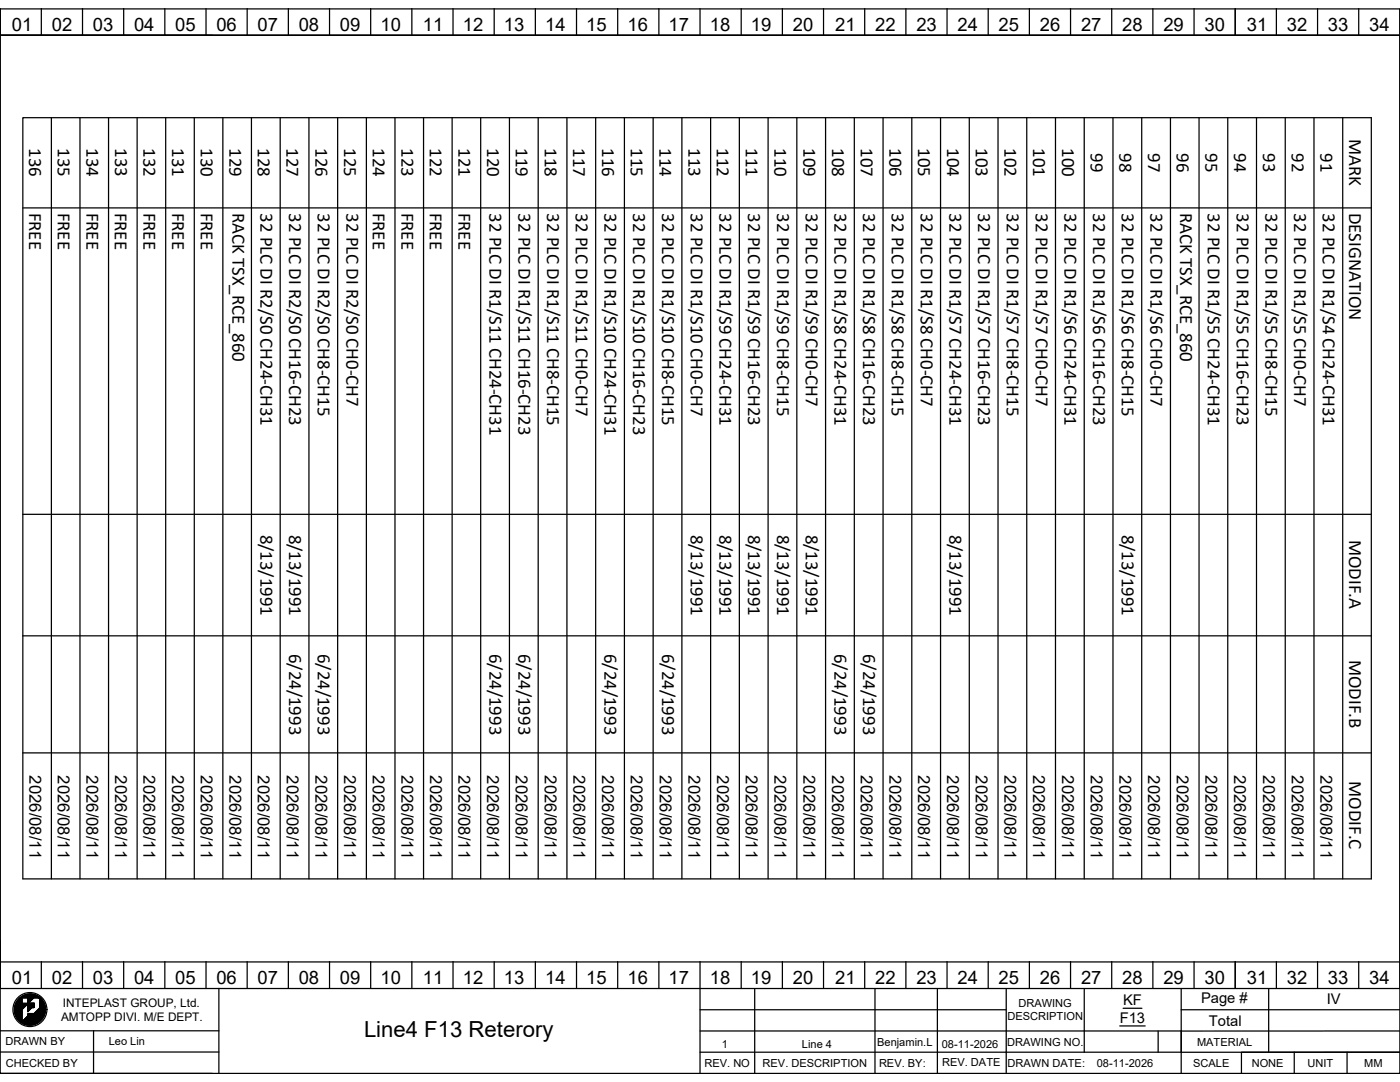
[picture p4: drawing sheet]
<svg xmlns="http://www.w3.org/2000/svg" width="279mm" height="216mm" viewBox="0 0 279 216" stroke-linecap="round" stroke-linejoin="round" font-family="sans-serif">
<defs><g id="words">
<text font-size="4.4" x="72.6" y="206.8">Line4 F13 Reterory</text>
<g font-size="3.7">
<text x="2.4" y="6.2">01</text>
<text x="10.3" y="6.2">02</text>
<text x="18.5" y="6.2">03</text>
<text x="26.8" y="6.2">04</text>
<text x="35" y="6.2">05</text>
<text x="43.2" y="6.2">06</text>
<text x="51.4" y="6.2">07</text>
<text x="59.6" y="6.2">08</text>
<text x="67.8" y="6.2">09</text>
<text x="75.9" y="6.2">10</text>
<text x="84.4" y="6.2">11</text>
<text x="92.4" y="6.2">12</text>
<text x="100.6" y="6.2">13</text>
<text x="108.8" y="6.2">14</text>
<text x="117" y="6.2">15</text>
<text x="125.2" y="6.2">16</text>
<text x="133.4" y="6.2">17</text>
<text x="141.6" y="6.2">18</text>
<text x="149.9" y="6.2">19</text>
<text x="158.2" y="6.2">20</text>
<text x="166.7" y="6.2">21</text>
<text x="174.7" y="6.2">22</text>
<text x="182.9" y="6.2">23</text>
<text x="191.1" y="6.2">24</text>
<text x="199.3" y="6.2">25</text>
<text x="207.5" y="6.2">26</text>
<text x="215.7" y="6.2">27</text>
<text x="224" y="6.2">28</text>
<text x="232.2" y="6.2">29</text>
<text x="240.4" y="6.2">30</text>
<text x="248.8" y="6.2">31</text>
<text x="256.8" y="6.2">32</text>
<text x="265" y="6.2">33</text>
<text x="273.2" y="6.2">34</text>
<text x="5.9" y="29.5" transform="rotate(90 5.9 29.5)">136</text>
<text x="11.6" y="29.6" transform="rotate(90 11.6 29.6)">135</text>
<text x="17.3" y="29.5" transform="rotate(90 17.3 29.5)">134</text>
<text x="23" y="29.6" transform="rotate(90 23 29.6)">133</text>
<text x="28.7" y="29.6" transform="rotate(90 28.7 29.6)">132</text>
<text x="34.4" y="29.6" transform="rotate(90 34.4 29.6)">131</text>
<text x="40.1" y="29.5" transform="rotate(90 40.1 29.5)">130</text>
<text x="45.8" y="29.6" transform="rotate(90 45.8 29.6)">129</text>
<text x="51.5" y="29.6" transform="rotate(90 51.5 29.6)">128</text>
<text x="57.2" y="29.6" transform="rotate(90 57.2 29.6)">127</text>
<text x="62.9" y="29.5" transform="rotate(90 62.9 29.5)">126</text>
<text x="68.7" y="29.6" transform="rotate(90 68.7 29.6)">125</text>
<text x="74.4" y="29.5" transform="rotate(90 74.4 29.5)">124</text>
<text x="80.1" y="29.6" transform="rotate(90 80.1 29.6)">123</text>
<text x="85.8" y="29.6" transform="rotate(90 85.8 29.6)">122</text>
<text x="91.5" y="29.6" transform="rotate(90 91.5 29.6)">121</text>
<text x="97.2" y="29.5" transform="rotate(90 97.2 29.5)">120</text>
<text x="103" y="29.6" transform="rotate(90 103 29.6)">119</text>
<text x="108.7" y="29.6" transform="rotate(90 108.7 29.6)">118</text>
<text x="114.4" y="29.6" transform="rotate(90 114.4 29.6)">117</text>
<text x="120.2" y="29.5" transform="rotate(90 120.2 29.5)">116</text>
<text x="125.9" y="29.6" transform="rotate(90 125.9 29.6)">115</text>
<text x="131.6" y="29.5" transform="rotate(90 131.6 29.5)">114</text>
<text x="137.4" y="29.6" transform="rotate(90 137.4 29.6)">113</text>
<text x="143.1" y="29.6" transform="rotate(90 143.1 29.6)">112</text>
<text x="148.8" y="29.6" transform="rotate(90 148.8 29.6)">111</text>
<text x="154.6" y="29.5" transform="rotate(90 154.6 29.5)">110</text>
<text x="160.3" y="29.6" transform="rotate(90 160.3 29.6)">109</text>
<text x="166.1" y="29.6" transform="rotate(90 166.1 29.6)">108</text>
<text x="171.8" y="29.6" transform="rotate(90 171.8 29.6)">107</text>
<text x="177.5" y="29.5" transform="rotate(90 177.5 29.5)">106</text>
<text x="183.3" y="29.6" transform="rotate(90 183.3 29.6)">105</text>
<text x="189" y="29.5" transform="rotate(90 189 29.5)">104</text>
<text x="194.7" y="29.6" transform="rotate(90 194.7 29.6)">103</text>
<text x="200.5" y="29.6" transform="rotate(90 200.5 29.6)">102</text>
<text x="206.2" y="29.6" transform="rotate(90 206.2 29.6)">101</text>
<text x="211.9" y="29.5" transform="rotate(90 211.9 29.5)">100</text>
<text x="269.2" y="27.7" transform="rotate(90 269.2 27.7)">MARK</text>
<text x="217.7" y="30.6" transform="rotate(90 217.7 30.6)">99</text>
<text x="223.4" y="30.6" transform="rotate(90 223.4 30.6)">98</text>
<text x="229.2" y="30.6" transform="rotate(90 229.2 30.6)">97</text>
<text x="234.9" y="30.6" transform="rotate(90 234.9 30.6)">96</text>
<text x="240.6" y="30.6" transform="rotate(90 240.6 30.6)">95</text>
<text x="246.3" y="30.6" transform="rotate(90 246.3 30.6)">94</text>
<text x="252.1" y="30.6" transform="rotate(90 252.1 30.6)">93</text>
<text x="257.8" y="30.6" transform="rotate(90 257.8 30.6)">92</text>
<text x="263.5" y="30.6" transform="rotate(90 263.5 30.6)">91</text>
<text x="5.8" y="42.4" transform="rotate(90 5.8 42.4)">FREE</text>
<text x="11.5" y="42.4" transform="rotate(90 11.5 42.4)">FREE</text>
<text x="17.2" y="42.4" transform="rotate(90 17.2 42.4)">FREE</text>
<text x="22.9" y="42.4" transform="rotate(90 22.9 42.4)">FREE</text>
<text x="28.6" y="42.4" transform="rotate(90 28.6 42.4)">FREE</text>
<text x="34.3" y="42.4" transform="rotate(90 34.3 42.4)">FREE</text>
<text x="40" y="42.4" transform="rotate(90 40 42.4)">FREE</text>
<text x="46.4" y="42.4" transform="rotate(90 46.4 42.4)">RACK TSX_RCE_860</text>
<text x="52" y="42.6" transform="rotate(90 52 42.6)">32 PLC DI R2/S0 CH24-CH31</text>
<text x="57.7" y="42.6" transform="rotate(90 57.7 42.6)">32 PLC DI R2/S0 CH16-CH23</text>
<text x="63.4" y="42.6" transform="rotate(90 63.4 42.6)">32 PLC DI R2/S0 CH8-CH15</text>
<text x="69.2" y="42.6" transform="rotate(90 69.2 42.6)">32 PLC DI R2/S0 CH0-CH7</text>
<text x="74.4" y="42.4" transform="rotate(90 74.4 42.4)">FREE</text>
<text x="80.1" y="42.4" transform="rotate(90 80.1 42.4)">FREE</text>
<text x="85.8" y="42.4" transform="rotate(90 85.8 42.4)">FREE</text>
<text x="91.5" y="42.4" transform="rotate(90 91.5 42.4)">FREE</text>
<text x="97.7" y="42.6" transform="rotate(90 97.7 42.6)">32 PLC DI R1/S11 CH24-CH31</text>
<text x="103.5" y="42.6" transform="rotate(90 103.5 42.6)">32 PLC DI R1/S11 CH16-CH23</text>
<text x="109.2" y="42.6" transform="rotate(90 109.2 42.6)">32 PLC DI R1/S11 CH8-CH15</text>
<text x="114.9" y="42.6" transform="rotate(90 114.9 42.6)">32 PLC DI R1/S11 CH0-CH7</text>
<text x="120.7" y="42.6" transform="rotate(90 120.7 42.6)">32 PLC DI R1/S10 CH24-CH31</text>
<text x="126.4" y="42.6" transform="rotate(90 126.4 42.6)">32 PLC DI R1/S10 CH16-CH23</text>
<text x="132.1" y="42.6" transform="rotate(90 132.1 42.6)">32 PLC DI R1/S10 CH8-CH15</text>
<text x="137.9" y="42.6" transform="rotate(90 137.9 42.6)">32 PLC DI R1/S10 CH0-CH7</text>
<text x="143.6" y="42.6" transform="rotate(90 143.6 42.6)">32 PLC DI R1/S9 CH24-CH31</text>
<text x="149.3" y="42.6" transform="rotate(90 149.3 42.6)">32 PLC DI R1/S9 CH16-CH23</text>
<text x="155.1" y="42.6" transform="rotate(90 155.1 42.6)">32 PLC DI R1/S9 CH8-CH15</text>
<text x="160.8" y="42.6" transform="rotate(90 160.8 42.6)">32 PLC DI R1/S9 CH0-CH7</text>
<text x="166.5" y="42.6" transform="rotate(90 166.5 42.6)">32 PLC DI R1/S8 CH24-CH31</text>
<text x="172.3" y="42.6" transform="rotate(90 172.3 42.6)">32 PLC DI R1/S8 CH16-CH23</text>
<text x="178" y="42.6" transform="rotate(90 178 42.6)">32 PLC DI R1/S8 CH8-CH15</text>
<text x="183.7" y="42.6" transform="rotate(90 183.7 42.6)">32 PLC DI R1/S8 CH0-CH7</text>
<text x="189.5" y="42.6" transform="rotate(90 189.5 42.6)">32 PLC DI R1/S7 CH24-CH31</text>
<text x="195.2" y="42.6" transform="rotate(90 195.2 42.6)">32 PLC DI R1/S7 CH16-CH23</text>
<text x="201" y="42.6" transform="rotate(90 201 42.6)">32 PLC DI R1/S7 CH8-CH15</text>
<text x="206.7" y="42.6" transform="rotate(90 206.7 42.6)">32 PLC DI R1/S7 CH0-CH7</text>
<text x="212.4" y="42.6" transform="rotate(90 212.4 42.6)">32 PLC DI R1/S6 CH24-CH31</text>
<text x="218.2" y="42.6" transform="rotate(90 218.2 42.6)">32 PLC DI R1/S6 CH16-CH23</text>
<text x="223.9" y="42.6" transform="rotate(90 223.9 42.6)">32 PLC DI R1/S6 CH8-CH15</text>
<text x="229.6" y="42.6" transform="rotate(90 229.6 42.6)">32 PLC DI R1/S6 CH0-CH7</text>
<text x="235.5" y="42.4" transform="rotate(90 235.5 42.4)">RACK TSX_RCE_860</text>
<text x="241.1" y="42.6" transform="rotate(90 241.1 42.6)">32 PLC DI R1/S5 CH24-CH31</text>
<text x="246.8" y="42.6" transform="rotate(90 246.8 42.6)">32 PLC DI R1/S5 CH16-CH23</text>
<text x="252.5" y="42.6" transform="rotate(90 252.5 42.6)">32 PLC DI R1/S5 CH8-CH15</text>
<text x="258.3" y="42.6" transform="rotate(90 258.3 42.6)">32 PLC DI R1/S5 CH0-CH7</text>
<text x="264" y="42.6" transform="rotate(90 264 42.6)">32 PLC DI R1/S4 CH24-CH31</text>
<text x="269.3" y="42.4" transform="rotate(90 269.3 42.4)">DESIGNATION</text>
<text x="52" y="106.7" transform="rotate(90 52 106.7)">8/13/1991</text>
<text x="57.7" y="106.7" transform="rotate(90 57.7 106.7)">8/13/1991</text>
<text x="137.9" y="106.7" transform="rotate(90 137.9 106.7)">8/13/1991</text>
<text x="143.6" y="106.7" transform="rotate(90 143.6 106.7)">8/13/1991</text>
<text x="149.3" y="106.7" transform="rotate(90 149.3 106.7)">8/13/1991</text>
<text x="155.1" y="106.7" transform="rotate(90 155.1 106.7)">8/13/1991</text>
<text x="160.8" y="106.7" transform="rotate(90 160.8 106.7)">8/13/1991</text>
<text x="189.5" y="106.7" transform="rotate(90 189.5 106.7)">8/13/1991</text>
<text x="223.9" y="106.7" transform="rotate(90 223.9 106.7)">8/13/1991</text>
<text x="269.3" y="107.7" transform="rotate(90 269.3 107.7)">MODIF.A</text>
<text x="57.7" y="130.5" transform="rotate(90 57.7 130.5)">6/24/1993</text>
<text x="63.4" y="130.5" transform="rotate(90 63.4 130.5)">6/24/1993</text>
<text x="97.7" y="130.5" transform="rotate(90 97.7 130.5)">6/24/1993</text>
<text x="103.5" y="130.5" transform="rotate(90 103.5 130.5)">6/24/1993</text>
<text x="120.7" y="130.5" transform="rotate(90 120.7 130.5)">6/24/1993</text>
<text x="132.1" y="130.5" transform="rotate(90 132.1 130.5)">6/24/1993</text>
<text x="166.5" y="130.5" transform="rotate(90 166.5 130.5)">6/24/1993</text>
<text x="172.3" y="130.5" transform="rotate(90 172.3 130.5)">6/24/1993</text>
<text x="269.3" y="131.7" transform="rotate(90 269.3 131.7)">MODIF.B</text>
<text x="269.3" y="155.9" transform="rotate(90 269.3 155.9)">MODIF.C</text>
<text x="2.4" y="196.4">01</text>
<text x="10.3" y="196.4">02</text>
<text x="18.5" y="196.4">03</text>
<text x="26.8" y="196.4">04</text>
<text x="35" y="196.4">05</text>
<text x="43.2" y="196.4">06</text>
<text x="51.4" y="196.4">07</text>
<text x="59.6" y="196.4">08</text>
<text x="67.8" y="196.4">09</text>
<text x="75.9" y="196.4">10</text>
<text x="84.4" y="196.4">11</text>
<text x="92.4" y="196.4">12</text>
<text x="100.6" y="196.4">13</text>
<text x="108.8" y="196.4">14</text>
<text x="117" y="196.4">15</text>
<text x="125.2" y="196.4">16</text>
<text x="133.4" y="196.4">17</text>
<text x="141.6" y="196.4">18</text>
<text x="149.9" y="196.4">19</text>
<text x="158.2" y="196.4">20</text>
<text x="166.7" y="196.4">21</text>
<text x="174.7" y="196.4">22</text>
<text x="182.9" y="196.4">23</text>
<text x="191.1" y="196.4">24</text>
<text x="199.3" y="196.4">25</text>
<text x="207.5" y="196.4">26</text>
<text x="215.7" y="196.4">27</text>
<text x="224" y="196.4">28</text>
<text x="232.2" y="196.4">29</text>
<text x="240.4" y="196.4">30</text>
<text x="248.8" y="196.4">31</text>
<text x="256.8" y="196.4">32</text>
<text x="265" y="196.4">33</text>
<text x="273.2" y="196.4">34</text>
</g>
<g font-size="3.3">
<text x="5.9" y="154.7" transform="rotate(90 5.9 154.7)">2026/08/11</text>
<text x="11.6" y="154.7" transform="rotate(90 11.6 154.7)">2026/08/11</text>
<text x="17.3" y="154.7" transform="rotate(90 17.3 154.7)">2026/08/11</text>
<text x="23" y="154.7" transform="rotate(90 23 154.7)">2026/08/11</text>
<text x="28.7" y="154.7" transform="rotate(90 28.7 154.7)">2026/08/11</text>
<text x="34.4" y="154.7" transform="rotate(90 34.4 154.7)">2026/08/11</text>
<text x="40.1" y="154.7" transform="rotate(90 40.1 154.7)">2026/08/11</text>
<text x="45.8" y="154.7" transform="rotate(90 45.8 154.7)">2026/08/11</text>
<text x="51.5" y="154.7" transform="rotate(90 51.5 154.7)">2026/08/11</text>
<text x="57.2" y="154.7" transform="rotate(90 57.2 154.7)">2026/08/11</text>
<text x="63" y="154.7" transform="rotate(90 63 154.7)">2026/08/11</text>
<text x="68.7" y="154.7" transform="rotate(90 68.7 154.7)">2026/08/11</text>
<text x="74.4" y="154.7" transform="rotate(90 74.4 154.7)">2026/08/11</text>
<text x="80.1" y="154.7" transform="rotate(90 80.1 154.7)">2026/08/11</text>
<text x="85.8" y="154.7" transform="rotate(90 85.8 154.7)">2026/08/11</text>
<text x="91.5" y="154.7" transform="rotate(90 91.5 154.7)">2026/08/11</text>
<text x="97.2" y="154.7" transform="rotate(90 97.2 154.7)">2026/08/11</text>
<text x="103" y="154.7" transform="rotate(90 103 154.7)">2026/08/11</text>
<text x="108.7" y="154.7" transform="rotate(90 108.7 154.7)">2026/08/11</text>
<text x="114.4" y="154.7" transform="rotate(90 114.4 154.7)">2026/08/11</text>
<text x="120.2" y="154.7" transform="rotate(90 120.2 154.7)">2026/08/11</text>
<text x="125.9" y="154.7" transform="rotate(90 125.9 154.7)">2026/08/11</text>
<text x="131.7" y="154.7" transform="rotate(90 131.7 154.7)">2026/08/11</text>
<text x="137.4" y="154.7" transform="rotate(90 137.4 154.7)">2026/08/11</text>
<text x="143.1" y="154.7" transform="rotate(90 143.1 154.7)">2026/08/11</text>
<text x="148.9" y="154.7" transform="rotate(90 148.9 154.7)">2026/08/11</text>
<text x="154.6" y="154.7" transform="rotate(90 154.6 154.7)">2026/08/11</text>
<text x="160.3" y="154.7" transform="rotate(90 160.3 154.7)">2026/08/11</text>
<text x="166.1" y="154.7" transform="rotate(90 166.1 154.7)">2026/08/11</text>
<text x="171.8" y="154.7" transform="rotate(90 171.8 154.7)">2026/08/11</text>
<text x="177.5" y="154.7" transform="rotate(90 177.5 154.7)">2026/08/11</text>
<text x="183.3" y="154.7" transform="rotate(90 183.3 154.7)">2026/08/11</text>
<text x="189" y="154.7" transform="rotate(90 189 154.7)">2026/08/11</text>
<text x="194.7" y="154.7" transform="rotate(90 194.7 154.7)">2026/08/11</text>
<text x="200.5" y="154.7" transform="rotate(90 200.5 154.7)">2026/08/11</text>
<text x="206.2" y="154.7" transform="rotate(90 206.2 154.7)">2026/08/11</text>
<text x="212" y="154.7" transform="rotate(90 212 154.7)">2026/08/11</text>
<text x="217.7" y="154.7" transform="rotate(90 217.7 154.7)">2026/08/11</text>
<text x="223.4" y="154.7" transform="rotate(90 223.4 154.7)">2026/08/11</text>
<text x="229.2" y="154.7" transform="rotate(90 229.2 154.7)">2026/08/11</text>
<text x="234.9" y="154.7" transform="rotate(90 234.9 154.7)">2026/08/11</text>
<text x="240.6" y="154.7" transform="rotate(90 240.6 154.7)">2026/08/11</text>
<text x="246.3" y="154.7" transform="rotate(90 246.3 154.7)">2026/08/11</text>
<text x="252.1" y="154.7" transform="rotate(90 252.1 154.7)">2026/08/11</text>
<text x="257.8" y="154.7" transform="rotate(90 257.8 154.7)">2026/08/11</text>
<text x="263.5" y="154.7" transform="rotate(90 263.5 154.7)">2026/08/11</text>
</g>
<g font-size="2.9">
<text x="224.1" y="200.6">KF</text>
<text x="239.7" y="200.1">Page #</text>
<text x="264.8" y="200.4">IV</text>
<text x="223.5" y="204.1">F13</text>
<text x="241.3" y="204.6">Total</text>
</g>
<g font-size="2.4">
<text x="12.2" y="203.7">AMTOPP DIVI. M/E DEPT.</text>
<text x="12.5" y="200.9">INTEPLAST GROUP, Ltd.</text>
</g>
<g font-size="2.2">
<text x="201.1" y="203.6">DESCRIPTION</text>
<text x="203.2" y="200.9">DRAWING</text>
<text x="1.1" y="208.6">DRAWN BY</text>
<text x="21.7" y="208.6">Leo Lin</text>
<text x="144.1" y="209.1">1</text>
<text x="160" y="209.1">Line 4</text>
<text x="175.1" y="208.8">Benjamin.L</text>
<text x="187.9" y="209">08-11-2026</text>
<text x="201" y="208.6">DRAWING NO.</text>
<text x="238.9" y="208.6">MATERIAL</text>
<text x="1.2" y="212.8">CHECKED BY</text>
<text x="140.6" y="212.9">REV. NO</text>
<text x="152.2" y="212.9">REV. DESCRIPTION</text>
<text x="175.4" y="212.9">REV. BY:</text>
<text x="188" y="212.6">REV. DATE</text>
<text x="201.1" y="212.9">DRAWN DATE:</text>
<text x="218.9" y="212.9">08-11-2026</text>
<text x="238.1" y="212.9">SCALE</text>
<text x="249.8" y="212.9">NONE</text>
<text x="260.9" y="212.8">UNIT</text>
<text x="272.3" y="212.9">MM</text>
</g>
</g></defs>
<g fill="none" stroke="#000" stroke-width=".25">
<path d="M0 1.8h279.4v212.4h-279.4zM0 7v-5.2v5.2M0 7v184.9v-4.2M8.2 1.7v5.3M16.5 1.7v5.3M24.7 1.7v5.3M32.9 1.7v5.3M41.1 1.7v5.3M42.4 7h-42.4h279.4M49.3 1.7v5.3M57.5 1.7v5.3M65.8 1.7v5.3"/>
<path d="M74 1.7v5.3M82.2 1.7v5.3M90.4 1.7v5.3M98.6 1.7v5.3M106.8 1.7v5.3M115.1 1.7v5.3M123.3 1.7v5.3M131.5 1.7v5.3M139.7 1.7v5.3M147.9 1.7v5.3M156.1 1.7v5.3M164.4 1.7v5.3"/>
<path d="M172.6 1.7v5.3M180.8 1.7v5.3M189 1.7v5.3M197.2 1.7v5.3M205.4 1.7v5.3M213.7 1.7v5.3M221.9 1.7v5.3M230.1 1.7v5.3M238.3 1.7v5.3M246.5 1.7v5.3M254.7 1.7v5.3M262.9 1.7v5.3"/>
<path d="M271.2 1.7v5.3M279.4 1.8v195.4h-279.4v-5.3h279.4M4.6 23.5h269.1v151.9h-269.1zM10.3 23.5v151.9M16 23.5v151.9M21.7 23.5v151.9M27.4 23.5v151.9M33.1 23.5v151.9M38.8 23.5v151.9M44.5 23.5v151.9M50.2 23.5v151.9M55.9 23.5v151.9"/>
<path d="M61.7 23.5v151.9M67.4 23.5v151.9M73.1 23.5v151.9M78.8 23.5v151.9M84.5 23.5v151.9M90.2 23.5v151.9M95.9 23.5v151.9M101.7 23.5v151.9M107.4 23.5v151.9M113.1 23.5v151.9M118.9 23.5v151.9M124.6 23.5v151.9"/>
<path d="M130.3 23.5v151.9M136.1 23.5v151.9M141.8 23.5v151.9M147.6 23.5v151.9M153.3 23.5v151.9M159 23.5v151.9M164.8 23.5v151.9M170.5 23.5v151.9M176.2 23.5v151.9M182 23.5v151.9M187.7 23.5v151.9M193.4 23.5v151.9"/>
<path d="M199.2 23.5v151.9M204.9 23.5v151.9M210.6 23.5v151.9M216.4 23.5v151.9M222.1 23.5v151.9M227.9 23.5v151.9M233.6 23.5v151.9M239.3 23.5v151.9M245 23.5v151.9M250.8 23.5v151.9M256.5 23.5v151.9M262.2 23.5v151.9"/>
<path d="M268 23.5v151.9M4.6 41.5h269.1M4.6 102.6h269.1M4.6 126.9h269.1M4.6 150.2h269.1M4 199.1l-.4 .4M4.2 198.9l-.8 .8M4.3 198.9h1.3v1.3h-1.3zM4.4 199.2l-1.4 1.4M4.4 199.2l-1.5 1.5M4.4 199.3l-1.5 1.5M4.4 199.4l-1.5 1.5"/>
<path d="M4.4 199.4l-1.5 1.6M4.4 199.5l-1.5 1.5M4.4 199.6l-1.5 1.5M4.4 199.6l-1.5 1.6M4.4 199.7l-1.5 1.6M4.4 199.8l-1.5 1.5M4.4 199.9l-1.5 1.5M4.4 199.9l-1.5 1.7M4.4 198.7l-1.1 1.2M4.6 198.7l-1.4 1.4M4.7 198.6l-1.6 1.6M4.8 198.6l-1.7 1.7"/>
<path d="M4.9 198.5l-1.9 1.9M5 198.5l-2 2M5.1 198.4l-.6 .7M5.2 198.4l-.7 .7M5.3 198.4l-.7 .7M5.4 198.4l-.7 .7M5.5 198.4l-.8 .7M5.6 198.4l-.8 .7M5.6 198.4l-.7 .7M5.7 198.3l-.7 .8M5.8 198.3l-.8 .8M5.9 198.3l-.8 .8"/>
<path d="M5.9 198.3l-.7 .8M6 198.3l-.8 .8M6.1 198.3l-.8 .8M6.1 198.3l-.7 .8M6.2 198.3l-.8 .8M6.3 198.3l-.8 .8M6.3 198.4l-.7 .7M6.4 198.4l-.8 .8M6.5 198.4l-.9 .8M6.5 198.4l-.9 .9M6.6 198.4l-1 1M6.7 198.4l-1.1 1.1"/>
<path d="M6.7 198.4l-1.1 1.2M6.8 198.4l-1.2 1.3M6.8 198.5l-1.2 1.2M6.9 198.5l-1.3 1.3M7 198.5l-1.4 1.4M7.1 198.5l-1.5 1.5M7.1 198.5l-1.5 1.6M7.2 198.6l-1.6 1.5M7.2 198.6l-1.6 1.6M7.2 198.6l-4.1 4.1M7.3 198.6l-.5 .5M7.3 198.6l-.4 .5"/>
<path d="M7.4 198.7l-.5 .4M7.4 198.7l-.4 .4M7.5 198.7l-.4 .4M7.5 198.7l-.3 .4M7.6 198.8l-.4 .3M7.6 198.8l-.3 .3M7.7 198.8l-.3 .3M7.7 198.9l-.3 .2M7.7 198.9l-.2 .2M7.8 198.9l-.2 .2M7.9 199l-.2 .1M7.9 199l-.2 .2"/>
<path d="M7.9 199.8l.4-.4-.4 .5M7.9 199l-.1 .2M8 199.1l-.2 .1M8 199.1l-.1 .2M8.1 199.2l-.2 .1 .2-.1M8.1 199.2l-.2 .3M8.2 199.3l-.3 .2M8.2 199.3l-.3 .3M8.2 199.3l-.3 .4M8.2 191.9v5.3M8.3 199.4l-.4 .3M8.4 199.5l-.5 .4"/>
<path d="M8.4 199.5l-.5 .5M8.4 199.5l-.5 .6M8.5 199.6l-.6 .5M8.5 199.6l-.6 .6M8.5 199.7l-.6 .6M8.6 199.7l-.7 .6M8.6 199.7l-.7 .7M8.6 199.8l-.7 .7M8.6 199.8l-.7 .8M8.7 199.9l-.8 .7M8.7 199.9l-.8 .8M8.7 200l-.8 .8"/>
<path d="M16.5 191.9v5.3M24.7 191.9v5.3M32.9 191.9v5.3M41.1 191.9v5.3M43.7 197.2v17M49.3 191.9v5.3M57.5 191.9v5.3M65.8 191.9v5.3M74 191.9v5.3M82.2 191.9v5.3M90.4 191.9v5.3M98.6 191.9v5.3"/>
<path d="M106.8 191.9v5.3M115.1 191.9v5.3M123.3 191.9v5.3M131.5 191.9v5.3M139.7 191.9v22.3M147.9 191.9v5.3M150.6 197.2v17M156.1 191.9v5.3M164.4 191.9v5.3M172.6 191.9v5.3M174.6 197.2v17M180.8 191.9v5.3"/>
<path d="M187.1 197.2v17M189 191.9v5.3M197.2 191.9v5.3M200.8 197.2v17M205.4 191.9v5.3M213.7 191.9v5.3M216.4 197.2v8.5h19.3M221.9 191.9v5.3M230.1 191.9v5.3M235.7 197.2v17M238.3 191.9v5.3M246.5 191.9v5.3"/>
<path d="M253.2 197.2v12.8M254.7 191.9v5.3M262.9 191.9v5.3M271.2 191.9v5.3M0 209.9h43.7M0 205.7h43.7M0 214.2h42.4M4.3 201.4l2.5-2.5h.9l.3 .2 .1 1.9-1.3 1.3h-1.2v.4l-1.3 1.3zM4.4 203l-.6 .7M4.4 201.6l-1.2 1.2M4.4 201.6l-1.2 1.3M4.4 202l-1.1 1.1"/>
<path d="M4.4 202.1l-1 1.1M4.4 202.2l-1 1M4.4 202.5l-.8 .9M4.4 202.8l-.7 .8M4.4 202.9l-.7 .7M4.4 203l-.7 .6M4.4 203.2l-.5 .6M4.4 203.3l-.5 .5 .5-.4M4.4 200.1l-1.5 1.5M4.4 200.1l-1.5 1.6M4.4 200.2l-1.5 1.5M4.4 200.3l-1.5 1.5"/>
<path d="M4.4 201.5l-1.2 1.3M4.4 201.7l-1.2 1.2M4.4 201.8l-1.2 1.2M4.4 201.9l-1.1 1.1M4.4 202.3l-1 1M4.4 202.3l-.9 1M4.4 202.4l-.9 .9M4.4 202.5l-.9 .9M4.4 202.6l-.8 .8 .8-.7M4.4 202.8l-.8 .7M4.4 203.1l-.6 .6M4.4 203.2l-.6 .5"/>
<path d="M4.4 203.4l-.4 .5M4.4 203.5l-.4 .4M4.4 203.6l-.3 .3M4.4 203.6l-.3 .4M4.4 203.7l-.3 .3M4.4 203.8l-.2 .2M4.5 200.3l-1.6 1.6M4.6 200.3l-1.7 1.7M4.7 200.3l-1.8 1.7M4.7 200.3l-1.8 1.8M4.8 200.3l-1.9 1.9M4.8 204.3l4.1-4-4 4.1"/>
<path d="M4.9 200.3l-1.9 1.9M5 200.3l-2 2M5.1 200.3l-2.1 2.1M5.2 200.3l-2.2 2.1M5.2 200.3l-2.2 2.2M5.3 200.3l-2.3 2.2M5.4 200.3l-2.3 2.3M5.5 200.3l-2.4 2.4M5.6 200.2h.1M5.6 202.2v.1M5.6 200.3h.1M5.7 200.2l-.1 .1"/>
<path d="M5.7 202.2l-.1 .1M5.8 200.2l-.2 .2M5.8 202.2l-.2 .2M5.8 202.2l-.2 .3M5.8 200.2l-.2 .3M5.9 202.2l-.3 .3M5.9 200.2l-.3 .3M5.9 200.3l-.3 .3M6 202.2l-.4 .4M6 200.2l-.4 .4M6 200.3l-.4 .4M6 202.2l-1.8 1.8"/>
<path d="M6.1 200.3l-.5 .5M6.1 200.2l-.5 .5M6.1 202.2l-1.8 1.9M6.1 200.2l-.5 .6M6.2 202.2l-1.9 1.9M6.2 200.3l-.6 .6M6.2 200.2l-.6 .6M6.2 202.2l-1.8 1.9M6.3 200.2l-.7 .7M6.3 202.2l-1.9 1.9M6.4 200.2l-.8 .8M6.4 202.2l-2 2"/>
<path d="M6.4 200.3l-.8 .8M6.4 200.2l-.8 .9M6.5 202.2l-2 2M6.5 200.3l-.9 .9M6.5 200.2l-.9 .9M6.6 200.2l-1 1M6.6 202.2l-2 2M6.6 200.3l-1 1M6.7 202.2l-2.1 2.1M6.7 200.2l-1.1 1.1M6.7 202.2l-2 2.1M6.7 200.2l-1.1 1.2"/>
<path d="M6.8 200.7l-.4 .4M6.8 200.8l-.3 .3M6.8 200.9l-.2 .2M6.8 201l-.1 .1M6.8 200.2l-1.2 1.2M6.8 200.2h-1.2v1.7l.8-.9h.4M6.8 200.2v.8M6.8 200.2l-1.2 1.3M6.8 200.3l-1.2 1.3M6.8 200.4l-1.2 1.3M6.8 200.5l-1.2 1.2M6.8 200.5l-1.2 1.3"/>
<path d="M6.8 200.6l-.4 .4M6.8 200.7l-.3 .3M6.8 200.8l-.2 .2M6.8 200.9l-.1 .2M6.8 201h.1M8.5 203.3l-.7 .7M8.6 203.1l-1 1M8.7 202.9l-1.3 1.3M8.8 200.1l-.9 .8M8.8 200.1l-.9 .9M8.8 202.8l-1.5 1.5M8.8 200.2l-.9 .8"/>
<path d="M8.8 200.2l-4.1 4.1M8.8 200.2l-4 4.1M8.8 202.7l-1.6 1.6M8.9 202.5l-1.8 1.9M8.9 200.4l-4 4M8.9 200.4l-3.9 4M8.9 202.4l-1.9 2M8.9 200.5l-3.9 3.9M9 200.5l-3.9 3.9M9 202.3l-2.1 2.1M9 200.6l-3.9 3.8M9 200.7l-3.8 3.8"/>
<path d="M9 202.2l-2.2 2.3M9 200.8l-3.7 3.7M9 202.1l-2.3 2.4M9 202.1l-2.4 2.4M9 200.9l-3.6 3.6M9 202l-2.5 2.5M9.1 201l-3.6 3.5M9.1 201.9l-2.7 2.6M9.1 201.1l-3.5 3.4M9.1 201.8l-2.8 2.7M9.1 201.2l-3.4 3.4M9.1 201.7l-2.8 2.9"/>
<path d="M9.1 201.3l-3.3 3.3M9.1 201.7l-2.9 2.9M9.1 201.4l-3.2 3.2M9.1 201.5l-3.1 3.1M9.1 201.6l-3 3M9.1 201.4l-3.1 3.2M18.7 205.7v8.5M139.7 201.5h61.1M139.7 205.7h76.7v4.3M139.7 210h96M223.5 204.7h5M224.1 201.2h3.8"/>
<path d="M231.1 205.7v4.3M235.7 201.5h43.7M258.3 210h-10.5v4.2M268.8 210h-10.5v4.2M279.4 205.7h-43.7v4.3h43.7h-10.6v4.2"/>
<circle cx="6" cy="201.4" r="3.4"/>
</g>
<use href="#words"/>
</svg>
